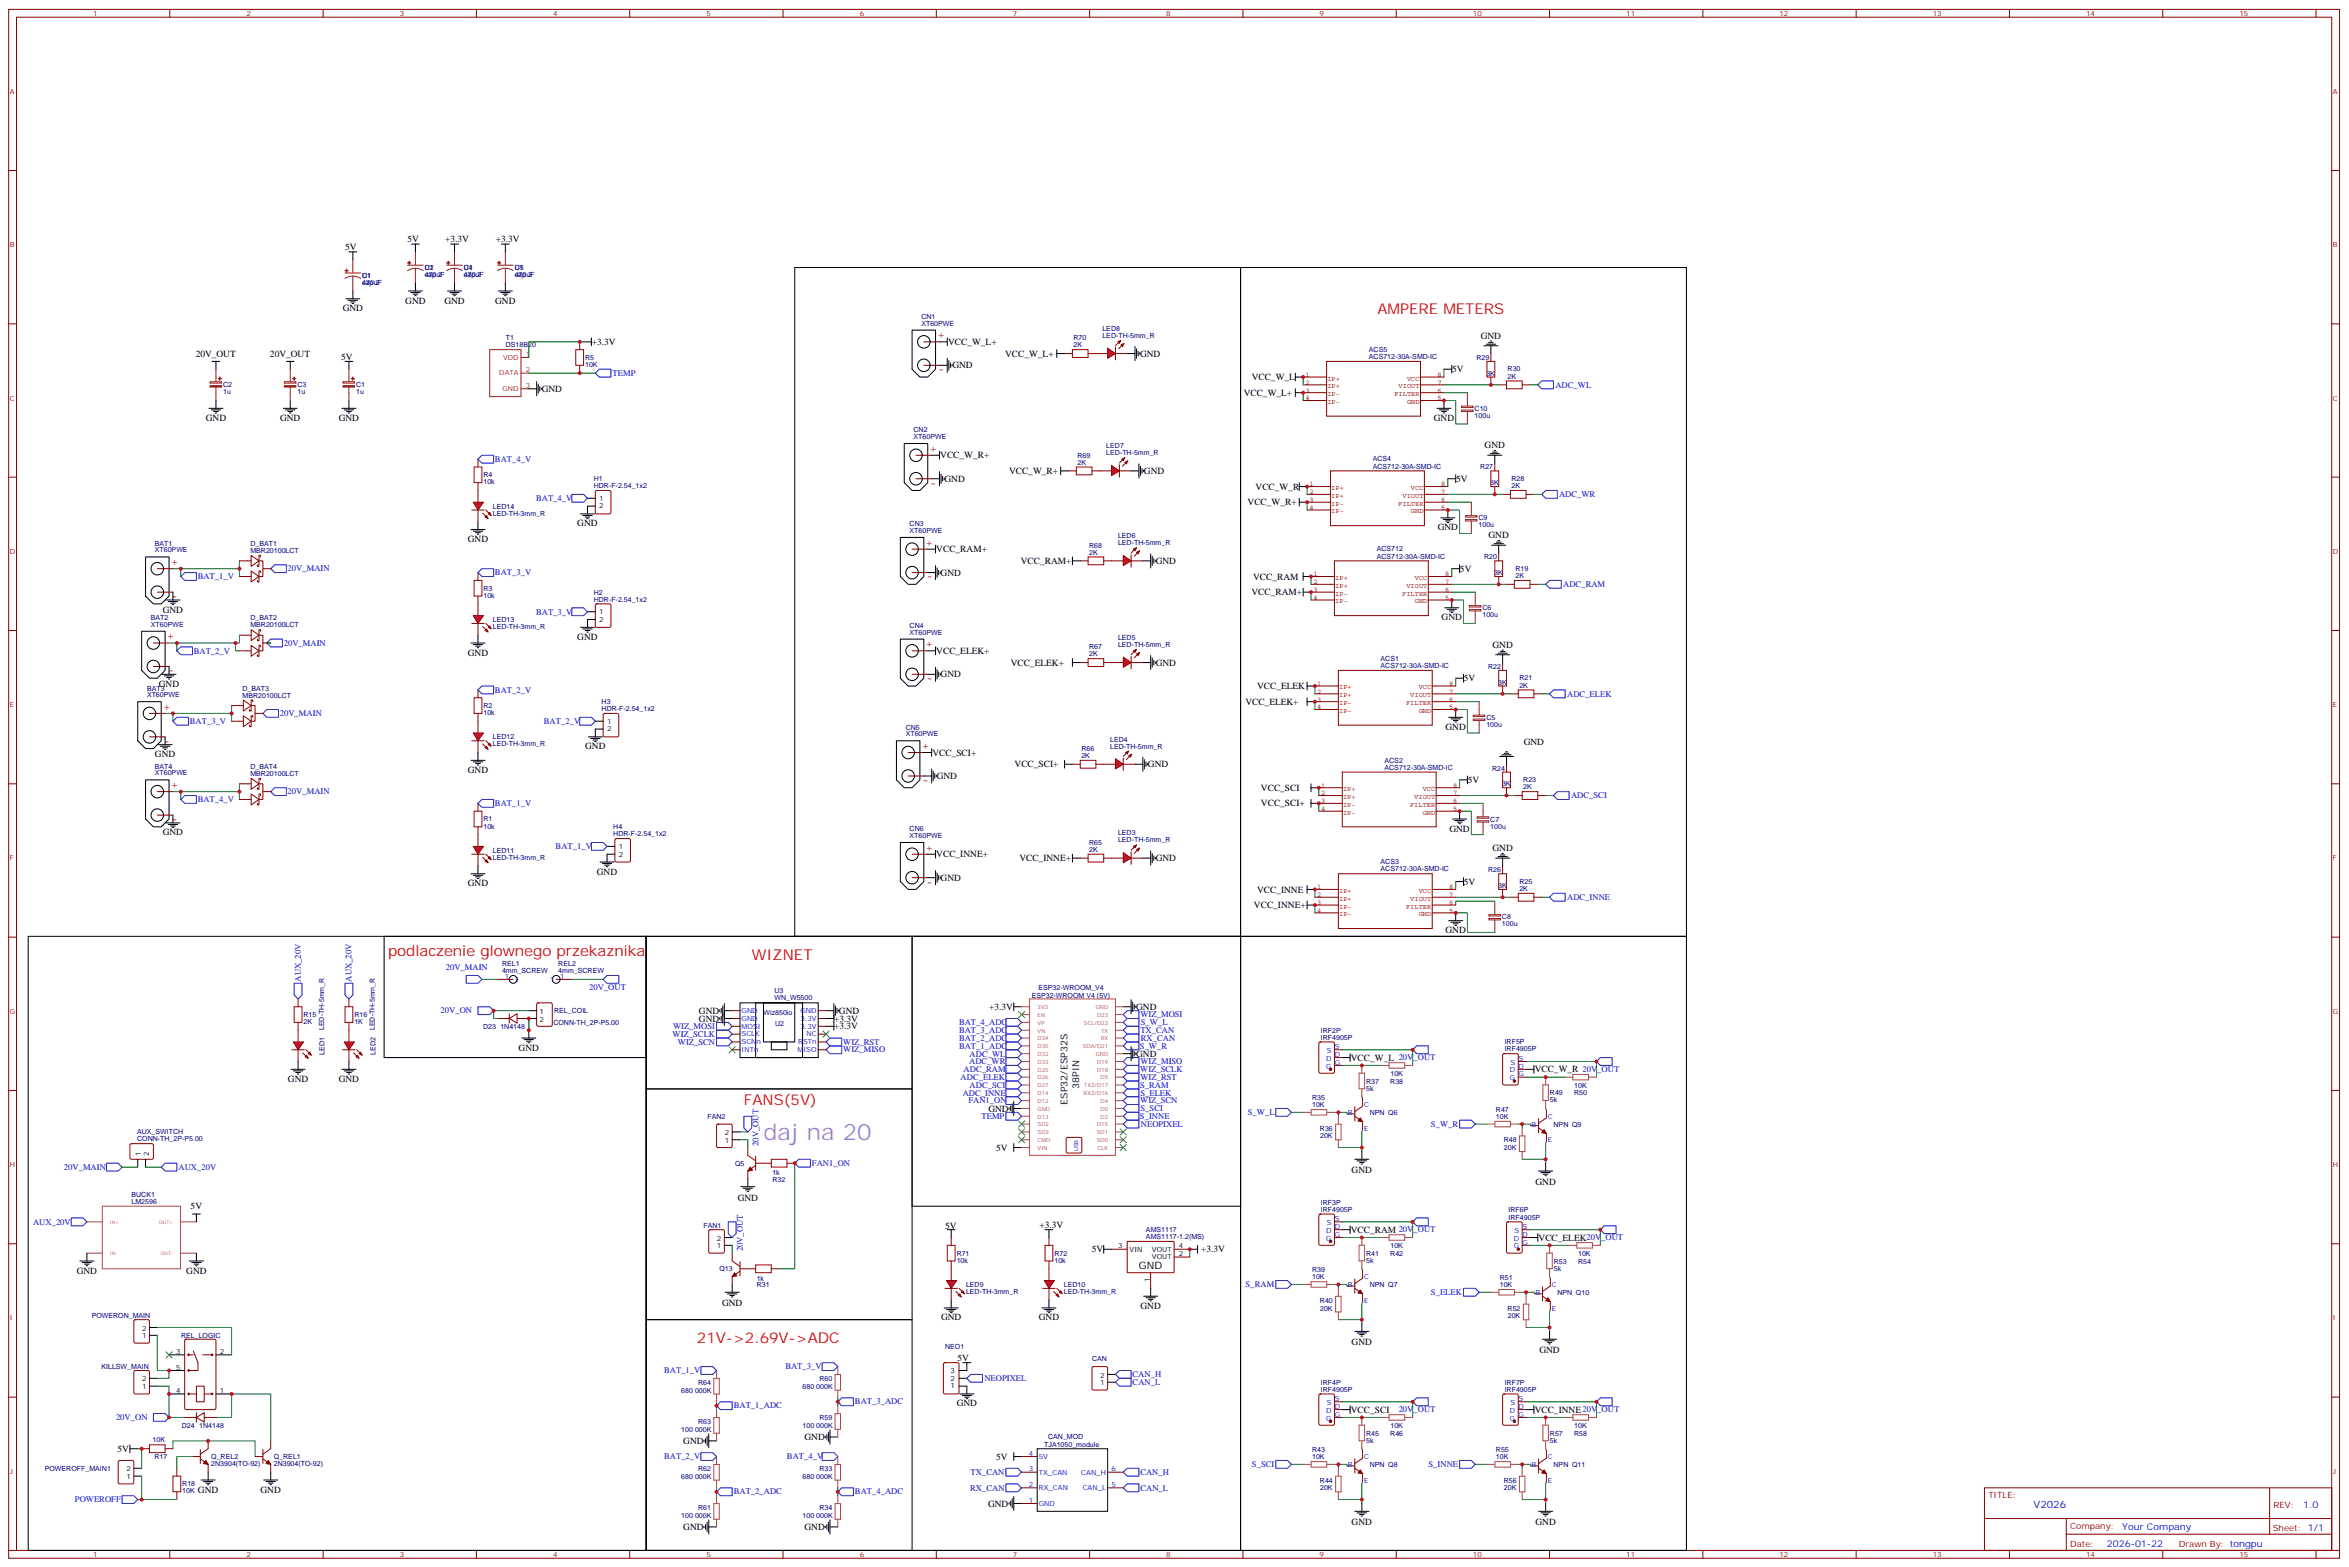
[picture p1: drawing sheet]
<svg xmlns="http://www.w3.org/2000/svg" width="1059mm" height="707mm" viewBox="0 0 1059 707" stroke-linecap="round" stroke-linejoin="round" font-family="sans-serif">
<defs><g id="words">
<text font-size="10.2" fill="#f0f" x="344" y="514">daj na 20</text>
<g font-size="6.7" fill="#f00">
<text x="621" y="142">AMPERE METERS</text>
<text x="175" y="431">podlaczenie glownego przekaznika</text>
<text x="339" y="433">WIZNET</text>
<text x="336" y="498">FANS(5V)</text>
<text x="314" y="606">21V-&gt;2.69V-&gt;ADC</text>
</g>
<g font-size="5.6" fill="#c00">
<text x="423" y="168">-</text>
<text x="420" y="219">-</text>
<text x="418" y="262">-</text>
<text x="78" y="271">-</text>
<text x="76" y="304">-</text>
<text x="418" y="308">-</text>
<text x="74" y="336">-</text>
<text x="416" y="353">-</text>
<text x="78" y="371">-</text>
<text x="418" y="399">-</text>
</g>
<g font-size="4.6" fill="#c00">
<text x="423" y="153">+</text>
<text x="419" y="204">+</text>
<text x="417" y="246">+</text>
<text x="77" y="255">+</text>
<text x="75" y="288">+</text>
<text x="417" y="292">+</text>
<text x="73" y="320">+</text>
<text x="416" y="338">+</text>
<text x="77" y="355">+</text>
<text x="417" y="384">+</text>
</g>
<text font-size="4.6" x="514" y="572">GND</text>
<text font-size="4.6" fill="#00f" x="917" y="680">V2026</text>
<g font-size="4.2">
<text x="156" y="113">5V</text>
<text x="184" y="109">5V</text>
<text x="201" y="109">+3.3V</text>
<text x="224" y="109">+3.3V</text>
<text x="183" y="137">GND</text>
<text x="200" y="137">GND</text>
<text x="223" y="137">GND</text>
<text x="155" y="140">GND</text>
<text x="267" y="156">+3.3V</text>
<text x="428" y="156">VCC_W_L+</text>
<text x="668" y="153">GND</text>
<text x="88" y="161">20V_OUT</text>
<text x="122" y="161">20V_OUT</text>
<text x="453" y="161">VCC_W_L+</text>
<text x="514" y="161">GND</text>
<text x="154" y="162">5V</text>
<text x="430" y="166">GND</text>
<text x="655" y="168">5V</text>
<text x="565" y="171">VCC_W_L</text>
<text x="244" y="177">GND</text>
<text x="561" y="179">VCC_W_L+</text>
<text x="93" y="190">GND</text>
<text x="126" y="190">GND</text>
<text x="153" y="190">GND</text>
<text x="647" y="190">GND</text>
<text x="670" y="202">GND</text>
<text x="424" y="207">VCC_W_R+</text>
<text x="455" y="214">VCC_W_R+</text>
<text x="516" y="214">GND</text>
<text x="426" y="217">GND</text>
<text x="566" y="221">VCC_W_R</text>
<text x="657" y="217">5V</text>
<text x="563" y="228">VCC_W_R+</text>
<text x="260" y="237">GND</text>
<text x="648" y="239">GND</text>
<text x="211" y="244">GND</text>
<text x="671" y="243">GND</text>
<text x="422" y="249">VCC_RAM+</text>
<text x="460" y="254">VCC_RAM+</text>
<text x="521" y="254">GND</text>
<text x="658" y="258">5V</text>
<text x="424" y="260">GND</text>
<text x="565" y="261">VCC_RAM</text>
<text x="564" y="268">VCC_RAM+</text>
<text x="73" y="276">GND</text>
<text x="650" y="280">GND</text>
<text x="260" y="289">GND</text>
<text x="673" y="292">GND</text>
<text x="211" y="296">GND</text>
<text x="422" y="295">VCC_ELEK+</text>
<text x="424" y="305">GND</text>
<text x="456" y="300">VCC_ELEK+</text>
<text x="521" y="300">GND</text>
<text x="72" y="310">GND</text>
<text x="567" y="311">VCC_ELEK</text>
<text x="660" y="307">5V</text>
<text x="562" y="318">VCC_ELEK+</text>
<text x="652" y="329">GND</text>
<text x="70" y="341">GND</text>
<text x="264" y="338">GND</text>
<text x="421" y="341">VCC_SCI+</text>
<text x="687" y="336">GND</text>
<text x="458" y="346">VCC_SCI+</text>
<text x="518" y="346">GND</text>
<text x="211" y="349">GND</text>
<text x="422" y="351">GND</text>
<text x="662" y="353">5V</text>
<text x="569" y="357">VCC_SCI</text>
<text x="569" y="364">VCC_SCI+</text>
<text x="73" y="377">GND</text>
<text x="654" y="375">GND</text>
<text x="673" y="384">GND</text>
<text x="422" y="387">VCC_INNE+</text>
<text x="460" y="388">VCC_INNE+</text>
<text x="521" y="388">GND</text>
<text x="269" y="394">GND</text>
<text x="211" y="400">GND</text>
<text x="424" y="397">GND</text>
<text x="660" y="399">5V</text>
<text x="567" y="403">VCC_INNE</text>
<text x="566" y="410">VCC_INNE+</text>
<text x="652" y="421">GND</text>
<text x="446" y="455">+3.3V</text>
<text x="512" y="455">GND</text>
<text x="315" y="461">GND</text>
<text x="315" y="457">GND</text>
<text x="376" y="461">+3.3V</text>
<text x="378" y="457">GND</text>
<text x="376" y="464">+3.3V</text>
<text x="234" y="474">GND</text>
<text x="512" y="477">GND</text>
<text x="609" y="478">VCC_W_L 20V_OUT</text>
<text x="692" y="484">VCC_W_R 20V_OUT</text>
<text x="130" y="488">GND</text>
<text x="153" y="488">GND</text>
<text x="487" y="491" transform="rotate(-90 487 491)">38PIN</text>
<text x="446" y="501">GND</text>
<text x="481" y="498" transform="rotate(-90 481 498)">ESP32/ESP32S</text>
<text x="449" y="519">5V</text>
<text x="610" y="529">GND</text>
<text x="693" y="534">GND</text>
<text x="86" y="545">5V</text>
<text x="333" y="541">GND</text>
<text x="426" y="554">5V</text>
<text x="469" y="554">+3.3V</text>
<text x="609" y="556">VCC_RAM 20V_OUT</text>
<text x="694" y="560">VCC_ELEK20V_OUT</text>
<text x="492" y="565">5V</text>
<text x="542" y="565">+3.3V</text>
<text x="35" y="574">GND</text>
<text x="84" y="574">GND</text>
<text x="326" y="589">GND</text>
<text x="514" y="590">GND</text>
<text x="424" y="595">GND</text>
<text x="469" y="595">GND</text>
<text x="610" y="607">GND</text>
<text x="694" y="610">GND</text>
<text x="432" y="614">5V</text>
<text x="431" y="634">GND</text>
<text x="609" y="637">VCC_SCI</text>
<text x="692" y="637">VCC_INNE20V_OUT</text>
<text x="308" y="651">GND</text>
<text x="363" y="649">GND</text>
<text x="53" y="655">5V</text>
<text x="449" y="658">5V</text>
<text x="89" y="673">GND</text>
<text x="118" y="673">GND</text>
<text x="446" y="679">GND</text>
<text x="610" y="688">GND</text>
<text x="693" y="688">GND</text>
<text x="308" y="690">GND</text>
<text x="363" y="690">GND</text>
</g>
<g font-size="4.2" fill="#00f">
<text x="1039" y="680">1.0</text>
<text x="957" y="690">Your Company</text>
<text x="950" y="698">2026-01-22</text>
</g>
<g font-size="3.9" fill="#00f">
<text x="276" y="170">TEMP</text>
<text x="702" y="175">ADC_WL</text>
<text x="223" y="208">BAT_4_V</text>
<text x="242" y="226">BAT_4_V</text>
<text x="703" y="224">ADC_WR</text>
<text x="130" y="258">20V_MAIN</text>
<text x="89" y="261">BAT_1_V</text>
<text x="223" y="259">BAT_3_V</text>
<text x="705" y="265">ADC_RAM</text>
<text x="242" y="277">BAT_3_V</text>
<text x="128" y="291">20V_MAIN</text>
<text x="87" y="295">BAT_2_V</text>
<text x="223" y="312">BAT_2_V</text>
<text x="707" y="314">ADC_ELEK</text>
<text x="126" y="323">20V_MAIN</text>
<text x="86" y="326">BAT_3_V</text>
<text x="245" y="327">BAT_2_V</text>
<text x="130" y="358">20V_MAIN</text>
<text x="709" y="360">ADC_SCI</text>
<text x="89" y="362">BAT_4_V</text>
<text x="223" y="364">BAT_1_V</text>
<text x="251" y="383">BAT_1_V</text>
<text x="707" y="406">ADC_INNE</text>
<text x="201" y="438">20V_MAIN</text>
<text x="136" y="443" transform="rotate(-90 136 443)">AUX_20V</text>
<text x="159" y="443" transform="rotate(-90 159 443)">AUX_20V</text>
<text x="266" y="446">20V_OUT</text>
<text x="199" y="457">20V_ON</text>
<text x="514" y="459">WIZ_MOSI</text>
<text x="303" y="468">WIZ_SCLK</text>
<text x="304" y="464">WIZ_MOSI</text>
<text x="433" y="466">BAT_3_ADC</text>
<text x="433" y="462">BAT_4_ADC</text>
<text x="514" y="466">TX_CAN</text>
<text x="515" y="462">S_W_L</text>
<text x="306" y="471">WIZ_SCN</text>
<text x="380" y="471">WIZ_RST</text>
<text x="433" y="473">BAT_1_ADC</text>
<text x="433" y="469">BAT_2_ADC</text>
<text x="514" y="473">S_W_R</text>
<text x="515" y="469">RX_CAN</text>
<text x="380" y="475">WIZ_MISO</text>
<text x="437" y="480">ADC_WR</text>
<text x="437" y="476">ADC_WL</text>
<text x="514" y="480">WIZ_MISO</text>
<text x="435" y="484">ADC_RAM</text>
<text x="514" y="483">WIZ_SCLK</text>
<text x="433" y="487">ADC_ELEK</text>
<text x="437" y="491">ADC_SCI</text>
<text x="514" y="491">S_RAM</text>
<text x="514" y="487">WIZ_RST</text>
<text x="434" y="494">ADC_INNE</text>
<text x="437" y="498">FAN1_ON</text>
<text x="514" y="498">WIZ_SCN</text>
<text x="514" y="494">S_ELEK</text>
<text x="514" y="501">S_SCI</text>
<text x="563" y="503">S_W_L</text>
<text x="443" y="505">TEMP</text>
<text x="514" y="505">S_INNE</text>
<text x="515" y="508">NEOPIXEL</text>
<text x="645" y="508">S_W_R</text>
<text x="342" y="517" transform="rotate(-90 342 517)">20V_OUT</text>
<text x="29" y="527">20V_MAIN</text>
<text x="81" y="528">AUX_20V</text>
<text x="366" y="526">FAN1_ON</text>
<text x="15" y="552">AUX_20V</text>
<text x="335" y="564" transform="rotate(-90 335 564)">20V_OUT</text>
<text x="562" y="580">S_RAM</text>
<text x="645" y="584">S_ELEK</text>
<text x="354" y="618">BAT_3_V</text>
<text x="300" y="619">BAT_1_V</text>
<text x="444" y="623">NEOPIXEL</text>
<text x="511" y="621">CAN_H</text>
<text x="511" y="625">CAN_L</text>
<text x="331" y="635">BAT_1_ADC</text>
<text x="386" y="633">BAT_3_ADC</text>
<text x="52" y="640">20V_ON</text>
<text x="631" y="637">20V_OUT</text>
<text x="300" y="658">BAT_2_V</text>
<text x="355" y="658">BAT_4_V</text>
<text x="438" y="665">TX_CAN</text>
<text x="514" y="665">CAN_H</text>
<text x="565" y="662">S_SCI</text>
<text x="644" y="662">S_INNE</text>
<text x="34" y="678">POWEROFF</text>
<text x="331" y="674">BAT_2_ADC</text>
<text x="386" y="674">BAT_4_ADC</text>
<text x="438" y="672">RX_CAN</text>
<text x="514" y="672">CAN_L</text>
</g>
<g font-size="3.9" fill="#800">
<text x="897" y="676">TITLE:</text>
<text x="1025" y="680">REV:</text>
<text x="934" y="690">Company:</text>
<text x="1025" y="690">Sheet: 1/1</text>
<text x="934" y="697">Date:</text>
<text x="983" y="698">Drawn By: tongpu</text>
</g>
<g font-size="3.2" fill="#800">
<text x="42" y="7">1</text>
<text x="111" y="7">2</text>
<text x="180" y="7">3</text>
<text x="249" y="7">4</text>
<text x="319" y="7">5</text>
<text x="388" y="7">6</text>
<text x="457" y="7">7</text>
<text x="526" y="7">8</text>
<text x="595" y="7">9</text>
<text x="664" y="7">10</text>
<text x="733" y="7">11</text>
<text x="803" y="7">12</text>
<text x="872" y="7">13</text>
<text x="941" y="7">14</text>
<text x="1010" y="7">15</text>
<text x="4" y="42">A</text>
<text x="1052" y="42">A</text>
<text x="4" y="111">B</text>
<text x="1052" y="111">B</text>
<text x="4" y="181">C</text>
<text x="1052" y="181">C</text>
<text x="4" y="250">D</text>
<text x="1052" y="250">D</text>
<text x="4" y="319">E</text>
<text x="1052" y="319">E</text>
<text x="4" y="388">F</text>
<text x="1052" y="388">F</text>
<text x="4" y="457">G</text>
<text x="1052" y="457">G</text>
<text x="4" y="526">H</text>
<text x="1052" y="526">H</text>
<text x="4" y="595">I</text>
<text x="1052" y="595">I</text>
<text x="4" y="665">J</text>
<text x="1052" y="665">J</text>
<text x="42" y="702">1</text>
<text x="111" y="702">2</text>
<text x="180" y="702">3</text>
<text x="249" y="702">4</text>
<text x="319" y="702">5</text>
<text x="388" y="702">6</text>
<text x="457" y="702">7</text>
<text x="526" y="702">8</text>
<text x="595" y="702">9</text>
<text x="664" y="702">10</text>
<text x="733" y="702">11</text>
<text x="803" y="702">12</text>
<text x="872" y="702">13</text>
<text x="941" y="702">14</text>
<text x="1010" y="702">15</text>
</g>
<g font-size="3.2" fill="#000080">
<text x="163" y="125">U1</text>
<text x="163" y="125">C1</text>
<text x="192" y="125">cap 2</text>
<text x="192" y="122">U2</text>
<text x="192" y="125">470uF</text>
<text x="192" y="122">C1</text>
<text x="209" y="125">cap 2</text>
<text x="209" y="122">U4</text>
<text x="209" y="125">470uF</text>
<text x="209" y="122">C1</text>
<text x="232" y="125">cap 2</text>
<text x="232" y="122">U5</text>
<text x="232" y="125">470uF</text>
<text x="232" y="122">C1</text>
<text x="163" y="128">cap 2</text>
<text x="163" y="128">470uF</text>
<text x="416" y="144">CN1</text>
<text x="416" y="147">XT60PWE</text>
<text x="497" y="149">LED8</text>
<text x="228" y="153">T1</text>
<text x="484" y="153">R70</text>
<text x="497" y="152">LED-TH-5mm_R</text>
<text x="228" y="157">DS18B20</text>
<text x="484" y="157">2K</text>
<text x="617" y="162">ACS712-30A-SMD-IC</text>
<text x="617" y="159">ACS5</text>
<text x="264" y="166">10K</text>
<text x="264" y="162">R5</text>
<text x="666" y="162">R29</text>
<text x="680" y="168">R30</text>
<text x="670" y="169">3K</text>
<text x="680" y="171">2K</text>
<text x="101" y="178">1u</text>
<text x="101" y="175">C2</text>
<text x="134" y="178">1u</text>
<text x="134" y="175">C3</text>
<text x="161" y="178">1u</text>
<text x="161" y="175">C1</text>
<text x="665" y="185">C10</text>
<text x="665" y="188">100u</text>
<text x="412" y="198">XT60PWE</text>
<text x="412" y="195">CN2</text>
<text x="499" y="202">LED7</text>
<text x="486" y="210">2K</text>
<text x="486" y="206">R69</text>
<text x="499" y="205">LED-TH-5mm_R</text>
<text x="619" y="208">ACS4</text>
<text x="218" y="215">R4</text>
<text x="619" y="211">ACS712-30A-SMD-IC</text>
<text x="668" y="212">R27</text>
<text x="218" y="218">10k</text>
<text x="268" y="220">HDR-F-2.54_1x2</text>
<text x="268" y="217">H1</text>
<text x="672" y="219">3K</text>
<text x="682" y="220">2K</text>
<text x="682" y="217">R28</text>
<text x="222" y="233">LED-TH-3mm_R</text>
<text x="222" y="229">LED14</text>
<text x="410" y="237">CN3</text>
<text x="667" y="238">100u</text>
<text x="667" y="235">C9</text>
<text x="410" y="240">XT60PWE</text>
<text x="504" y="246">LED-TH-5mm_R</text>
<text x="504" y="243">LED6</text>
<text x="70" y="249">XT60PWE</text>
<text x="70" y="246">BAT1</text>
<text x="113" y="249">MBR20100LCT</text>
<text x="113" y="246">D_BAT1</text>
<text x="491" y="250">2K</text>
<text x="491" y="247">R68</text>
<text x="621" y="252">ACS712-30A-SMD-IC</text>
<text x="621" y="249">ACS712</text>
<text x="669" y="252">R20</text>
<text x="684" y="257">R19</text>
<text x="674" y="259">3K</text>
<text x="684" y="261">2K</text>
<text x="218" y="270">10k</text>
<text x="218" y="266">R3</text>
<text x="268" y="268">H2</text>
<text x="268" y="271">HDR-F-2.54_1x2</text>
<text x="669" y="275">C6</text>
<text x="68" y="280">BAT2</text>
<text x="113" y="280">D_BAT2</text>
<text x="222" y="281">LED13</text>
<text x="669" y="278">100u</text>
<text x="68" y="283">XT60PWE</text>
<text x="113" y="283">MBR20100LCT</text>
<text x="222" y="284">LED-TH-3mm_R</text>
<text x="410" y="286">XT60PWE</text>
<text x="410" y="283">CN4</text>
<text x="491" y="293">R67</text>
<text x="504" y="292">LED-TH-5mm_R</text>
<text x="504" y="289">LED5</text>
<text x="491" y="296">2K</text>
<text x="623" y="298">ACS1</text>
<text x="623" y="301">ACS712-30A-SMD-IC</text>
<text x="671" y="302">R22</text>
<text x="66" y="311">BAT3</text>
<text x="109" y="312">D_BAT3</text>
<text x="676" y="309">3K</text>
<text x="685" y="310">2K</text>
<text x="685" y="307">R21</text>
<text x="66" y="314">XT60PWE</text>
<text x="109" y="315">MBR20100LCT</text>
<text x="271" y="317">H3</text>
<text x="218" y="323">10k</text>
<text x="218" y="319">R2</text>
<text x="271" y="321">HDR-F-2.54_1x2</text>
<text x="408" y="329">CN5</text>
<text x="670" y="328">100u</text>
<text x="670" y="325">C5</text>
<text x="222" y="333">LED12</text>
<text x="408" y="332">XT60PWE</text>
<text x="501" y="334">LED4</text>
<text x="222" y="337">LED-TH-3mm_R</text>
<text x="488" y="342">2K</text>
<text x="488" y="339">R66</text>
<text x="501" y="338">LED-TH-5mm_R</text>
<text x="70" y="347">BAT4</text>
<text x="113" y="347">D_BAT4</text>
<text x="624" y="347">ACS712-30A-SMD-IC</text>
<text x="624" y="344">ACS2</text>
<text x="673" y="348">R24</text>
<text x="70" y="350">XT60PWE</text>
<text x="113" y="350">MBR20100LCT</text>
<text x="687" y="353">R23</text>
<text x="677" y="355">3K</text>
<text x="687" y="356">2K</text>
<text x="218" y="370">R1</text>
<text x="672" y="371">C7</text>
<text x="218" y="374">10k</text>
<text x="277" y="377">HDR-F-2.54_1x2</text>
<text x="277" y="374">H4</text>
<text x="410" y="378">XT60PWE</text>
<text x="410" y="375">CN6</text>
<text x="504" y="377">LED3</text>
<text x="672" y="374">100u</text>
<text x="491" y="381">R65</text>
<text x="504" y="380">LED-TH-5mm_R</text>
<text x="222" y="388">LED-TH-3mm_R</text>
<text x="222" y="385">LED11</text>
<text x="491" y="384">2K</text>
<text x="623" y="390">ACS3</text>
<text x="623" y="393">ACS712-30A-SMD-IC</text>
<text x="671" y="393">R26</text>
<text x="676" y="400">3K</text>
<text x="685" y="402">2K</text>
<text x="685" y="399">R25</text>
<text x="677" y="418">100u</text>
<text x="677" y="415">C8</text>
<text x="226" y="436">REL1</text>
<text x="252" y="436">REL2</text>
<text x="226" y="439">4mm_SCREW</text>
<text x="252" y="439">4mm_SCREW</text>
<text x="349" y="448">U3</text>
<text x="465" y="450">ESP32-WROOM V4 (5V)</text>
<text x="468" y="446">ESP32-WROOM_V4</text>
<text x="349" y="451">WN_W5500</text>
<text x="137" y="462">2K</text>
<text x="137" y="459">R15</text>
<text x="160" y="462">1K</text>
<text x="160" y="459">R16</text>
<text x="250" y="457">REL_COIL</text>
<text x="344" y="458">Wiz850io</text>
<text x="146" y="465" transform="rotate(-90 146 465)">LED-TH-5mm_R</text>
<text x="169" y="465" transform="rotate(-90 169 465)">LED-TH-5mm_R</text>
<text x="218" y="464">D23</text>
<text x="226" y="464">1N4148</text>
<text x="250" y="462">CONN-TH_2P-P5.00</text>
<text x="350" y="463">U2</text>
<text x="596" y="466">IRF2P</text>
<text x="596" y="469">IRF4905P</text>
<text x="679" y="471">IRF5P</text>
<text x="146" y="476" transform="rotate(-90 146 476)">LED1</text>
<text x="169" y="476" transform="rotate(-90 169 476)">LED2</text>
<text x="679" y="474">IRF4905P</text>
<text x="627" y="485">10K</text>
<text x="616" y="492">5k</text>
<text x="616" y="489">R37</text>
<text x="627" y="489">R38</text>
<text x="710" y="490">10K</text>
<text x="592" y="496">R35</text>
<text x="699" y="497">5k</text>
<text x="699" y="494">R49</text>
<text x="710" y="494">R50</text>
<text x="592" y="499">10K</text>
<text x="618" y="503">NPN Q6</text>
<text x="675" y="502">R47</text>
<text x="319" y="505">FAN2</text>
<text x="595" y="510">R36</text>
<text x="675" y="505">10K</text>
<text x="701" y="508">NPN Q9</text>
<text x="62" y="515">CONN-TH_2P-P5.00</text>
<text x="62" y="511">AUX_SWITCH</text>
<text x="595" y="513">20K</text>
<text x="678" y="515">R48</text>
<text x="678" y="519">20K</text>
<text x="332" y="526">Q5</text>
<text x="348" y="530">1k</text>
<text x="348" y="533">R32</text>
<text x="59" y="540">BUCK1</text>
<text x="59" y="543">LM2596</text>
<text x="596" y="543">IRF3P</text>
<text x="596" y="546">IRF4905P</text>
<text x="680" y="550">IRF4905P</text>
<text x="680" y="547">IRF6P</text>
<text x="317" y="554">FAN1</text>
<text x="517" y="555">AMS1117</text>
<text x="517" y="559">AMS1117-1.2(MS)</text>
<text x="627" y="563">10K</text>
<text x="431" y="569">10k</text>
<text x="431" y="566">R71</text>
<text x="476" y="569">10k</text>
<text x="476" y="566">R72</text>
<text x="616" y="569">5k</text>
<text x="616" y="566">R41</text>
<text x="627" y="566">R42</text>
<text x="701" y="570">R53</text>
<text x="712" y="570">R54</text>
<text x="712" y="566">10K</text>
<text x="324" y="573">Q13</text>
<text x="592" y="574">R39</text>
<text x="701" y="573">5k</text>
<text x="341" y="577">1k</text>
<text x="341" y="581">R31</text>
<text x="436" y="580">LED9</text>
<text x="480" y="580">LED10</text>
<text x="592" y="577">10K</text>
<text x="618" y="580">NPN Q7</text>
<text x="676" y="580">10K</text>
<text x="676" y="577">R51</text>
<text x="436" y="584">LED-TH-3mm_R</text>
<text x="480" y="584">LED-TH-3mm_R</text>
<text x="595" y="587">R40</text>
<text x="702" y="584">NPN Q10</text>
<text x="595" y="591">20K</text>
<text x="680" y="591">R52</text>
<text x="41" y="595">POWERON_MAIN</text>
<text x="680" y="595">20K</text>
<text x="82" y="603">REL_LOGIC</text>
<text x="426" y="609">NEO1</text>
<text x="46" y="617">KILLSW_MAIN</text>
<text x="493" y="614">CAN</text>
<text x="370" y="623">R60</text>
<text x="307" y="628">680 000K</text>
<text x="315" y="625">R64</text>
<text x="362" y="626">680 000K</text>
<text x="596" y="628">IRF4905P</text>
<text x="596" y="624">IRF4P</text>
<text x="679" y="628">IRF4905P</text>
<text x="679" y="624">IRF7P</text>
<text x="370" y="640">R59</text>
<text x="82" y="644">D24</text>
<text x="90" y="644">1N4148</text>
<text x="307" y="646">100 000K</text>
<text x="315" y="642">R63</text>
<text x="362" y="644">100 000K</text>
<text x="616" y="647">R45</text>
<text x="627" y="647">R46</text>
<text x="627" y="644">10K</text>
<text x="699" y="647">R57</text>
<text x="710" y="647">R58</text>
<text x="710" y="644">10K</text>
<text x="69" y="651">10K</text>
<text x="471" y="653">TJA1050_module</text>
<text x="473" y="649">CAN_MOD</text>
<text x="616" y="651">5k</text>
<text x="699" y="651">5k</text>
<text x="70" y="658">R17</text>
<text x="95" y="658">Q_REL2</text>
<text x="124" y="658">Q_REL1</text>
<text x="592" y="658">10K</text>
<text x="592" y="655">R43</text>
<text x="675" y="658">10K</text>
<text x="675" y="655">R55</text>
<text x="20" y="663">POWEROFF_MAIN1</text>
<text x="95" y="661">2N3904(TO-92)</text>
<text x="124" y="661">2N3904(TO-92)</text>
<text x="315" y="663">R62</text>
<text x="370" y="663">R33</text>
<text x="618" y="662">NPN Q8</text>
<text x="701" y="662">NPN Q11</text>
<text x="82" y="670">R18</text>
<text x="307" y="667">680 000K</text>
<text x="362" y="667">680 000K</text>
<text x="595" y="669">R44</text>
<text x="678" y="669">R56</text>
<text x="82" y="674">10K</text>
<text x="595" y="672">20K</text>
<text x="678" y="672">20K</text>
<text x="315" y="681">R61</text>
<text x="370" y="681">R34</text>
<text x="307" y="684">100 000K</text>
<text x="362" y="684">100 000K</text>
</g>
<g font-size="3.2" fill="#8d2323">
<text x="237" y="161">1</text>
<text x="227" y="162">VDD</text>
<text x="237" y="168">2</text>
<text x="225" y="169">DATA</text>
<text x="227" y="176">GND</text>
<text x="237" y="175">3</text>
</g>
<g font-size="3.2" fill="#840000">
<text x="589" y="170">1</text>
<text x="589" y="174">2</text>
<text x="599" y="172">IP+</text>
<text x="635" y="172">VCC</text>
<text x="648" y="174">7</text>
<text x="648" y="170">8</text>
<text x="589" y="177">3</text>
<text x="599" y="175">IP+</text>
<text x="599" y="179">IP-</text>
<text x="629" y="179">FILTER</text>
<text x="631" y="175">VIOUT</text>
<text x="648" y="177">6</text>
<text x="589" y="181">4</text>
<text x="599" y="182">IP-</text>
<text x="635" y="182">GND</text>
<text x="648" y="181">5</text>
<text x="591" y="219">1</text>
<text x="600" y="221">IP+</text>
<text x="636" y="221">VCC</text>
<text x="650" y="219">8</text>
<text x="591" y="223">2</text>
<text x="591" y="226">3</text>
<text x="600" y="225">IP+</text>
<text x="633" y="225">VIOUT</text>
<text x="650" y="226">6</text>
<text x="650" y="223">7</text>
<text x="591" y="230">4</text>
<text x="600" y="228">IP-</text>
<text x="600" y="232">IP-</text>
<text x="631" y="228">FILTER</text>
<text x="636" y="232">GND</text>
<text x="650" y="230">5</text>
<text x="592" y="260">1</text>
<text x="592" y="263">2</text>
<text x="602" y="262">IP+</text>
<text x="638" y="262">VCC</text>
<text x="652" y="263">7</text>
<text x="652" y="260">8</text>
<text x="592" y="267">3</text>
<text x="602" y="265">IP+</text>
<text x="602" y="269">IP-</text>
<text x="632" y="269">FILTER</text>
<text x="634" y="265">VIOUT</text>
<text x="652" y="267">6</text>
<text x="592" y="271">4</text>
<text x="602" y="272">IP-</text>
<text x="638" y="272">GND</text>
<text x="652" y="271">5</text>
<text x="594" y="309">1</text>
<text x="604" y="311">IP+</text>
<text x="640" y="311">VCC</text>
<text x="654" y="309">8</text>
<text x="594" y="313">2</text>
<text x="594" y="316">3</text>
<text x="604" y="314">IP+</text>
<text x="636" y="314">VIOUT</text>
<text x="654" y="316">6</text>
<text x="654" y="313">7</text>
<text x="594" y="320">4</text>
<text x="604" y="318">IP-</text>
<text x="604" y="322">IP-</text>
<text x="634" y="318">FILTER</text>
<text x="640" y="322">GND</text>
<text x="654" y="320">5</text>
<text x="596" y="355">1</text>
<text x="596" y="359">2</text>
<text x="606" y="357">IP+</text>
<text x="642" y="357">VCC</text>
<text x="655" y="359">7</text>
<text x="655" y="355">8</text>
<text x="596" y="362">3</text>
<text x="596" y="366">4</text>
<text x="606" y="360">IP+</text>
<text x="606" y="364">IP-</text>
<text x="636" y="364">FILTER</text>
<text x="638" y="360">VIOUT</text>
<text x="655" y="362">6</text>
<text x="655" y="366">5</text>
<text x="606" y="367">IP-</text>
<text x="642" y="367">GND</text>
<text x="594" y="401">1</text>
<text x="654" y="401">8</text>
<text x="594" y="405">2</text>
<text x="604" y="403">IP+</text>
<text x="604" y="406">IP+</text>
<text x="636" y="406">VIOUT</text>
<text x="640" y="403">VCC</text>
<text x="654" y="405">7</text>
<text x="594" y="408">3</text>
<text x="594" y="412">4</text>
<text x="604" y="410">IP-</text>
<text x="604" y="413">IP-</text>
<text x="634" y="410">FILTER</text>
<text x="640" y="413">GND</text>
<text x="654" y="408">6</text>
<text x="654" y="412">5</text>
</g>
<g font-size="3.2">
<text x="270" y="226">1</text>
<text x="270" y="229">2</text>
<text x="270" y="277">1</text>
<text x="270" y="280">2</text>
<text x="274" y="326">1</text>
<text x="274" y="330">2</text>
<text x="279" y="383">1</text>
<text x="279" y="386">2</text>
<text x="243" y="457">1</text>
<text x="243" y="461">2</text>
<text x="327" y="515">1</text>
<text x="327" y="512">2</text>
<text x="64" y="522" transform="rotate(-90 64 522)">1</text>
<text x="67" y="522" transform="rotate(-90 67 522)">2</text>
<text x="323" y="563">1</text>
<text x="323" y="560">2</text>
<text x="504" y="563">3</text>
<text x="532" y="563">4</text>
<text x="509" y="564">VIN</text>
<text x="520" y="568">VOUT</text>
<text x="520" y="564">VOUT</text>
<text x="532" y="567">2</text>
<text x="519" y="578" transform="rotate(-90 519 578)">1</text>
<text x="64" y="604">1</text>
<text x="64" y="600">2</text>
<text x="80" y="611">3</text>
<text x="99" y="611">2</text>
<text x="80" y="618">5</text>
<text x="64" y="623">2</text>
<text x="429" y="619">3</text>
<text x="429" y="623">2</text>
<text x="496" y="621">2</text>
<text x="64" y="627">1</text>
<text x="80" y="628">4</text>
<text x="99" y="628">1</text>
<text x="429" y="626">1</text>
<text x="496" y="625">1</text>
<text x="57" y="664">2</text>
<text x="57" y="667">1</text>
</g>
<g font-size="3.2" fill="#00f">
<text x="228" y="441">1</text>
<text x="232" y="443">1</text>
<text x="248" y="443">1</text>
<text x="253" y="441">1</text>
<text x="334" y="457">GND</text>
<text x="334" y="460">GND</text>
<text x="361" y="460">3.3V</text>
<text x="361" y="457">GND</text>
<text x="334" y="464">MOSI</text>
<text x="334" y="467">SCLK</text>
<text x="361" y="464">3.3V</text>
<text x="364" y="467">NC</text>
<text x="334" y="471">SCNn</text>
<text x="360" y="471">RSTn</text>
<text x="602" y="473">S</text>
<text x="334" y="474">INTn</text>
<text x="360" y="474">MISO</text>
<text x="598" y="478">D</text>
<text x="598" y="475">S</text>
<text x="602" y="477">D</text>
<text x="685" y="478">S</text>
<text x="598" y="482">G</text>
<text x="602" y="480">G</text>
<text x="681" y="484">D</text>
<text x="681" y="480">S</text>
<text x="685" y="485">G</text>
<text x="685" y="482">D</text>
<text x="681" y="487">G</text>
<text x="608" y="503">B</text>
<text x="615" y="499">C</text>
<text x="615" y="510">E</text>
<text x="691" y="508">B</text>
<text x="698" y="505">C</text>
<text x="698" y="515">E</text>
<text x="602" y="551">S</text>
<text x="598" y="556">D</text>
<text x="598" y="552">S</text>
<text x="602" y="558">G</text>
<text x="602" y="554">D</text>
<text x="683" y="556">S</text>
<text x="687" y="558">D</text>
<text x="687" y="554">S</text>
<text x="598" y="560">G</text>
<text x="683" y="563">G</text>
<text x="683" y="560">D</text>
<text x="687" y="561">G</text>
<text x="608" y="580">B</text>
<text x="615" y="577">C</text>
<text x="700" y="580">C</text>
<text x="615" y="587">E</text>
<text x="693" y="584">B</text>
<text x="700" y="591">E</text>
<text x="598" y="634">S</text>
<text x="602" y="635">D</text>
<text x="602" y="632">S</text>
<text x="681" y="634">S</text>
<text x="685" y="635">D</text>
<text x="685" y="632">S</text>
<text x="598" y="641">G</text>
<text x="598" y="637">D</text>
<text x="602" y="639">G</text>
<text x="681" y="641">G</text>
<text x="681" y="637">D</text>
<text x="685" y="639">G</text>
<text x="464" y="657">4</text>
<text x="469" y="658">5V</text>
<text x="615" y="658">C</text>
<text x="698" y="658">C</text>
<text x="464" y="664">3</text>
<text x="469" y="665">TX_CAN</text>
<text x="488" y="665">CAN_H</text>
<text x="501" y="664">6</text>
<text x="608" y="662">B</text>
<text x="691" y="662">B</text>
<text x="464" y="671">2</text>
<text x="501" y="671">5</text>
<text x="615" y="669">E</text>
<text x="698" y="669">E</text>
<text x="464" y="678">1</text>
<text x="469" y="672">RX_CAN</text>
<text x="488" y="672">CAN_L</text>
<text x="469" y="679">GND</text>
</g>
<g font-size="2.5" fill="#a54b4b">
<text x="468" y="455">3V3</text>
<text x="494" y="455">GND</text>
<text x="468" y="459">EN</text>
<text x="495" y="459">D23</text>
<text x="468" y="466">VN</text>
<text x="468" y="462">VP</text>
<text x="489" y="462">SCL/D22</text>
<text x="497" y="466">TX</text>
<text x="468" y="473">D35</text>
<text x="468" y="469">D34</text>
<text x="488" y="473">SDA/D21</text>
<text x="496" y="469">RX</text>
<text x="468" y="480">D33</text>
<text x="468" y="476">D32</text>
<text x="494" y="476">GND</text>
<text x="495" y="480">D19</text>
<text x="468" y="483">D25</text>
<text x="495" y="483">D18</text>
<text x="468" y="490">D27</text>
<text x="468" y="487">D26</text>
<text x="489" y="490">TX2/D17</text>
<text x="496" y="487">D5</text>
<text x="468" y="497">D12</text>
<text x="468" y="494">D14</text>
<text x="489" y="494">RX2/D16</text>
<text x="496" y="497">D4</text>
<text x="468" y="501">GND</text>
<text x="496" y="501">D0</text>
<text x="468" y="504">D13</text>
<text x="468" y="508">SD2</text>
<text x="495" y="508">D15</text>
<text x="496" y="504">D2</text>
<text x="468" y="512">SD3</text>
<text x="468" y="515">CMD</text>
<text x="495" y="512">SD1</text>
<text x="495" y="515">SD0</text>
<text x="468" y="519">VIN</text>
<text x="495" y="519">CLK</text>
</g>
<text font-size="2.5" fill="#00f" x="486" y="519" transform="rotate(-90 486 519)">USB</text>
<g font-size="2.1" fill="#a54b4b">
<text x="49" y="552">IN+</text>
<text x="72" y="552">OUT+</text>
<text x="49" y="566">IN-</text>
<text x="73" y="566">OUT-</text>
</g>
</g></defs>
<g fill="none" stroke="#870000" stroke-width=".45">
<path d="M4 4h1051v699h-1051zM7 8h1045v691h-1045zM77 4v4M146 4v4M215 4v4M284 4v4M353 4v4M422 4v4M491 4v4M561 4v4M630 4v4M699 4v4"/>
<path d="M768 4v4M837 4v4M906 4v4M975 4v4M1045 4v4M4 77h3M1052 77h3M4 146h3M1052 146h3M4 215h3M1052 215h3M4 284h3"/>
<path d="M1052 284h3M4 353h3M1052 353h3M4 423h3M1052 423h3M134 450v4M134 461v4M4 492h3M1052 492h3M59 516h10v6l-1 1h-9v-1zM4 561h3M1052 561h3"/>
<path d="M4 630h3M1052 630h3M895 671h157v28h-157zM1024 671v21M4 699h3M77 699v4M146 699v4M215 699v4M284 699v4M353 699v4M422 699v4M491 699v4"/>
<path d="M561 699v4M630 699v4M699 699v4M768 699v4M837 699v4M895 685h157M906 699v4M932 692h120M932 685v14M975 699v4M1045 699v4M1052 699h3"/>
</g>
<path d="M133 443h3v6l-2 1-1-1zM48 525h5l2 1-2 2h-5zM73 526l1-1h6v3h-6zM32 549h5l2 2-2 2h-5z" fill="none" stroke="#00f" stroke-width=".45"/>
<path d="M62 523v3M66 523v3M36 569h6M37 569h4M38 570h2M39 571h1M39 565v4M85 569h7M86 569h5M88 570h2M88 571h1M89 565v4" fill="none" stroke="#000" stroke-width=".45"/>
<path d="M55 526h7M66 526h7" fill="none" stroke="#008700" stroke-width=".45"/>
<path d="M39 551h7M46 544h35v28h-35zM82 551h7M39 565h7M82 565h7" fill="none" stroke="#a64a4a" stroke-width=".45"/>
<path d="M133 454h3v7h-3z" fill="none" stroke="#a10000" stroke-width=".45"/>
<g fill="#f00" stroke="#870000" stroke-width=".45">
<path d="M132 470h5l-3 3z"/>
<path d="M132 473h5z"/>
</g>
<g fill="#870000" stroke="#870000" stroke-width=".45">
<path d="M138 473l1 2z"/>
<path d="M137 475l1 1z"/>
</g>
<g fill="#f00" stroke="#870000" stroke-width=".45">
<path d="M139 475l1-1v2z"/>
<path d="M138 477v-1l1 1z"/>
</g>
<path d="M134 465v5M134 473v6" fill="none" stroke="#870000" stroke-width=".45"/>
<path d="M134 479v3M157 479v3M131 482h7M132 483h5M133 484h3M134 484h1M154 482h7M155 483h4M156 484h2M157 484h1" fill="none" stroke="#000" stroke-width=".45"/>
<g fill="#f00" stroke="#870000" stroke-width=".45">
<path d="M155 470h5l-3 3z"/>
<path d="M155 473h5z"/>
</g>
<g fill="#870000" stroke="#870000" stroke-width=".45">
<path d="M161 473l1 2z"/>
<path d="M159 475l2 1z"/>
</g>
<g fill="#f00" stroke="#870000" stroke-width=".45">
<path d="M162 475l1-1v2z"/>
<path d="M161 477v-1l1 1z"/>
</g>
<g fill="none" stroke="#870000" stroke-width=".45">
<path d="M417 154h7M672 159v4M417 165h7M672 170v4M676 174h3M687 174h3M413 216h7M413 205h7M674 209v3M674 219v4M678 223h3M688 223h4"/>
<path d="M411 258h7M411 248h7M676 249v4M676 260v4M679 264h4M690 264h4M411 294h7M678 299v3M411 304h7M678 309v4M681 313h4M692 313h3"/>
<path d="M410 339h7M410 350h7M679 345v3M679 355v4M683 359h4M694 359h3M411 396h7M411 385h7M678 391v3M678 401v4M681 405h4M692 405h3"/>
<path d="M157 450v4M224 442h7M224 459h6M230 459l3-2v4zM230 457v4M233 459h6M242 452h6l1 1v9v1h-6l-1-1zM251 442h7M330 459h4M330 456h4M369 459h4M369 456h4"/>
<path d="M157 461v9M157 473v6M330 463h4M330 466h4M330 470h4M330 473h4M369 463h4M369 466h4M369 470h4M369 473h4M595 470h6h1v13l-1 1h-5h-1zM602 473h3"/>
<path d="M602 477h3M678 475h6l1 1v13h-1h-6zM685 479h3M602 480h3M611 499v7M615 495v4l-4 2M685 486h3M685 482h3M323 507h7v10l-6 1-1-1zM337 518v3l4 3M481 513h7v7h-7zM608 502h3"/>
<path d="M611 503l4 3v3M690 508h4M694 509l3 2v4M694 504v7M697 501v3l-3 3M341 526l-4 2v4M341 525h7M341 521v7M355 525h3M320 555h6h1v9l-1 1h-6zM595 548h6h1v13l-1 1h-5l-1-1zM602 558h3"/>
<path d="M602 555h3M602 551h3M680 551h6l1 13-1 1h-6zM687 558h3M687 555h3M330 565v4l4 2M334 572h7M334 573l-4 3v3M334 569v6M348 572h3M608 580h3M611 577v6"/>
<path d="M615 573v3l-4 3M687 562h3M699 576v4l-3 2M61 595h6v1v9v1h-6l-1-1zM611 581l4 2v4M692 583h4M696 585l3 2v4M696 580v7M61 618h6v10v1h-6l-1-1zM84 604h13v31v1h-13l-1-1zM85 611h2M87 609l2 6v3h-4"/>
<path d="M91 611h5M83 639h6M85 629h4M89 639l3-2v4zM89 625h3v7h-3zM89 637v4M92 629h4M92 639h5M595 629h6h1v13l-1 1h-5l-1-1zM602 639h3M602 636h3M602 632h3"/>
<path d="M678 629h6h1v13l-1 1h-6v-1zM685 639h3M685 636h3M685 632h3M54 659h6v10h-6h-1zM64 653h3M74 653h4M87 657h3M90 658l4 2v4M90 654v6M94 650v3l-4 3M115 657h4"/>
<path d="M119 658l3 2v4M119 654v6M122 650v3l-3 3M611 658v6M615 654v4l-4 2M694 658v6M697 654v4l-3 2M80 662v4M80 673v3M608 661h3M611 662l4 3v3M690 661h4"/>
<path d="M694 662l3 3v3"/>
<circle cx="85" cy="618" r=".4"/>
<circle cx="85" cy="611" r=".4"/>
<circle cx="96" cy="611" r=".4"/>
<circle cx="85" cy="629" r=".4"/>
<circle cx="96" cy="629" r=".4"/>
</g>
<g fill="none" stroke="#a10000" stroke-width=".45">
<path d="M671 163h3v7h-3zM679 172h8v3h-8zM672 212h4v7h-4zM681 221h7v4h-7zM674 253h4v7h-4zM683 262h7v3h-7zM676 302h3v7h-3zM685 311h7v4h-7zM678 348h3v7h-3zM687 357h7v4h-7zM676 394h3v7h-3zM685 403h7v3h-7z"/>
<path d="M156 454h3v7h-3zM348 523h7v3h-7zM341 570h7v4h-7zM67 652h7v3h-7zM78 666h4v7h-4z"/>
</g>
<g fill="none" stroke="#00f" stroke-width=".45">
<path d="M694 174l1-2h6v3h-6zM695 223l2-2h5v4h-5zM697 264l2-2h5v3h-5zM699 313l2-2h5v4h-5zM701 359l1-2h6v4h-6zM699 405l2-2h5v3h-5zM210 440h6l1 2-1 1h-6zM156 443h3v6l-2 1-1-1zM216 454h5l2 2-2 2h-5zM272 442l2-2h5v3h-5zM507 458l1-2h6v3h-6zM323 468h5l2 2-2 2h-5z"/>
<path d="M323 465h5l2 1-2 2h-5zM323 461h5l2 2-2 2h-5zM373 470l1-2h6v4h-6zM373 473l1-1h6v3h-6zM454 473h5l2 2-2 2h-5zM454 477h5l2 2-2 1h-5zM507 479l1-2h6v3h-6zM507 468l1-2h6v4h-6zM507 465l1-2h6v3h-6zM507 461l1-2h6v4h-6zM507 472l1-2h6v3h-6zM454 480h5l2 2-2 2h-5z"/>
<path d="M454 484h5l2 2-2 2h-5zM454 488h5l2 1-2 2h-5zM454 491h5l2 2-2 2h-5zM454 495h5l2 1-2 2h-5zM507 486l1-2h6v4h-6zM507 482l1-2h6v4h-6zM507 489l1-1h6v3h-6zM507 493l1-2h6v4h-6zM507 496l1-1h6v3h-6zM507 500l1-2h6v4h-6zM575 500h6l1 2-1 1h-6zM507 503l1-1h6v3h-6z"/>
<path d="M658 505h6l1 2-1 2h-6zM575 577h6l1 2-1 2h-6zM660 581h5l2 2-2 2h-5zM316 616h5l2 2-2 2h-5zM371 615h5l2 1-2 2h-5zM69 637h5l2 2-2 2h-5zM325 632h5v4h-5l-2-2zM378 632l2-2h5v4h-5zM316 655h5l2 2-2 2h-5zM371 655h5l2 2-2 2h-5zM575 659h6l1 1-1 2h-6zM658 659h6l1 1-1 2h-6z"/>
<path d="M55 675h5l2 1-2 2h-5zM323 673l2-2h5v4h-5zM378 673l2-2h5v4h-5z"/>
</g>
<g fill="none" stroke="#000" stroke-width=".45">
<path d="M358 121h202v301h-202zM560 121h201v301h-201zM411 149h11v18l-4 3h-3l-4-3zM424 154h3M427 152v4M669 156h7M670 155h5M671 155h2M672 154h1M672 156v3M424 165h3M427 162v6"/>
<path d="M428 163v4M429 164v2M429 164v1M584 177h4M584 168v4M584 175v4M584 170h4M651 167h4M655 165v3M648 184h6M649 185h4M650 186h2"/>
<path d="M651 186h1M651 181v3M408 200h10v18l-3 3h-4l-3-3zM420 205h4M420 216h4M424 204v3M424 213v6M424 214v4M425 215v2M426 216h.1M586 219h4M586 218v3"/>
<path d="M653 216h4M657 214v4M671 205h6M672 205h4M673 204h2M674 203h1M674 205v4M586 225v3M586 226h4M650 234h6M651 234h4M652 235h2"/>
<path d="M653 236h.1M653 230v4M406 242h11v18l-4 4h-3l-4-4zM418 248h4M418 258h4M422 246v3M422 255v6M423 256v4M423 257v2M424 258v1M588 258v4M588 260h3"/>
<path d="M655 256h3M658 255v3M673 246h6M674 245h4M675 244h2M676 244h.1M676 246v3M588 267h3M588 265v4M652 274h6M653 275h4M654 276h2"/>
<path d="M654 276h1M655 271v3M406 288h11v18l-4 3h-3l-4-3zM418 294h4M422 292v3M675 295h6M676 295h4M677 294h2M677 293h1M678 295v4M418 304h4M422 301v6"/>
<path d="M423 302v4M423 303v2M424 304h.1M590 309h3M590 308v3M590 315v3M590 316h3M657 320v3M657 306h3M660 304v4M404 334h11v18l-4 3h-3l-4-3zM417 339h3"/>
<path d="M420 338v3M653 323h7M654 324h5M655 325h3M656 326h1M678 340h3M679 339h1M417 350h3M420 347v6M421 348v4M422 349v2M422 350h.1"/>
<path d="M591 355h4M591 353v4M658 352h4M662 350v3M676 341h7M677 340h5M679 341v4M406 380h11v18l-4 3h-3l-4-3zM591 361v3M591 362h4M655 369h6M656 370h4"/>
<path d="M657 371h2M658 371h1M658 366v3M418 385h4M418 396h4M422 383v4M422 393v6M423 394v4M423 395v2M424 395v1M515 387h4M519 384v6"/>
<path d="M520 385v4M520 386v2M521 387h.1M590 399v4M657 398h3M660 396v3M675 387h6M676 386h4M677 386h2M677 385h1M678 387v4M590 406v4"/>
<path d="M590 408h3M590 401h3M653 415h7M654 416h5M655 417h3M656 417h1M657 412v3M13 422h278v277h-278zM173 422h118v55h-118zM291 422h269v277h-269zM291 422h120v69h-120zM411 422h149v122h-149z"/>
<path d="M560 422h201v277h-201zM239 456h3M239 459h3M325 455v1M325 459v1M325 455v2M325 458v2M326 454v7M327 456h3M327 459h3M327 453v9M334 452h35v25h-35z"/>
<path d="M341 452h21v25h-21zM344 452h14v18h-14zM373 456h3M373 459h3M376 453v12M377 454v4M378 455v2M378 455v1M457 452v4M457 454h4M507 454h3M510 451v6"/>
<path d="M511 452v4M512 453v2M512 454h.1M235 468h7M236 469h5M237 470h3M238 470h1M239 465v3M348 470h7v3h-7zM373 463h3M507 475h3M510 472v6"/>
<path d="M511 473v4M512 474v2M512 475v1M605 477h4M609 475v4M291 491h120v104h-120zM455 500h.1M456 499v2M457 498v4M457 500h4M457 497v6M688 482h4"/>
<path d="M692 480v4M330 514h4M330 510h4M457 516v3M457 518h4M614 519v4M334 535h6M335 536h4M336 537h2M337 537h1M337 532v3M611 523h6"/>
<path d="M612 524h4M613 524h2M614 525h1M694 528h6M695 529h4M696 530h2M697 530h.1M697 525v3M87 548h3M89 548v3M327 558h3M605 555h4"/>
<path d="M609 553v3M690 558h4M694 556v4M327 562h3M330 579v4M67 599h4M291 595h120v104h-120zM327 583h6M328 583h4M329 584h2M330 585h1M614 597v3"/>
<path d="M67 602h4M76 611h7M76 618h7M97 611h7M611 600h6M612 601h4M613 602h2M614 603h1M696 604h6M697 605h4M698 605h2M699 606h.1"/>
<path d="M699 600v4M67 625h4M67 622h4M76 629h7M97 629h7M605 636h4M609 634v3M688 636h4M692 634v3M59 653h3M59 652v3M318 649v1"/>
<path d="M318 649v2M319 648v4M320 647v6M320 650h3M372 648h.1M373 647v2M374 646v4M374 645v6M374 648h4M60 666h4M60 662h4M91 667h6"/>
<path d="M92 668h4M93 669h2M94 670h.1M94 664v3M119 667h6M120 668h4M121 669h2M122 670h.1M122 664v3M614 678v4M697 678v4M318 688v1"/>
<path d="M318 688v2M319 687v4M320 689h3M320 685v7M372 688v1M373 688v2M374 687v4M374 689h4M374 685v7M611 682h6M612 682h4M613 683h2"/>
<path d="M614 684h1M694 682h6M695 682h4M696 683h2M697 684h.1"/>
<circle cx="417" cy="154" r="2.8"/>
<circle cx="417" cy="165" r="2.8"/>
<circle cx="413" cy="205" r="2.8"/>
<circle cx="413" cy="216" r="2.8"/>
<circle cx="411" cy="258" r="2.8"/>
<circle cx="411" cy="248" r="2.8"/>
<circle cx="411" cy="294" r="2.8"/>
<circle cx="411" cy="304" r="2.8"/>
<circle cx="410" cy="339" r="2.8"/>
<circle cx="410" cy="350" r="2.8"/>
<circle cx="411" cy="396" r="2.8"/>
<circle cx="411" cy="385" r="2.8"/>
<circle cx="231" cy="442" r="1.8"/>
<circle cx="251" cy="442" r="1.8"/>
</g>
<g fill="none" stroke="#008700" stroke-width=".45">
<path d="M588 170v4M588 177v4M651 174h25M651 167v3M651 177h11M690 174h4M651 181h6v10h5M590 219v4M653 216v3M590 226v4M653 230h5v11h6M653 223h25"/>
<path d="M653 226h11M692 223h3M591 260v4M655 256v4M591 267v4M655 264h24M655 271h5v10h5M655 267h10M694 264h3M593 309v4M593 316v4M657 313h24"/>
<path d="M657 320h5v11h5M657 316h10M657 306v3M695 313h4M595 355v4M658 359h25M658 352v3M697 359h4M595 362v4M658 366h6v10h5M658 362h11M657 398v3"/>
<path d="M593 401v4M593 408v4M657 405h24M657 412h5v9h12M674 406h-17v2M695 405h4M217 442h7M239 456h-16v3h1M239 459v6M258 442h14M605 473h32v7M688 479h32v7"/>
<path d="M605 480h18M614 495h1M688 486h18M697 500v1M334 514h3v4M334 510h3M582 502h6M602 502h6M604 518h10v1M604 502v1M615 509l-1 9M665 507h6"/>
<path d="M685 507h5v1M687 507v2M697 515v8M687 523h10v2M605 551h32v7M605 558h18M690 555h32v7M330 562v3M582 579h6M602 579h6v1M604 579v2M614 572l1 1"/>
<path d="M690 562h18M699 576h.1M71 599h33v12M604 595h10v2M615 587l-1 8M667 583h5M687 583h5M688 599h11v1M688 583v2M699 591v8M71 602v16h5v4h-5M71 625h5v14h7"/>
<path d="M97 639h7v-10h18v21M323 632v4M378 630v4M605 632h32v7M605 639h18M688 632h32v7M688 639h18M62 653h2v9M78 653v-3h37v7M87 657h-7v5M614 653l1 1M697 653v1"/>
<path d="M62 676h18M64 666v10M323 671v4M378 671v4M582 660h6M602 660h6v1M604 676h10v2M604 660v2M615 668l-1 8M665 660h6M685 660h5v1M687 676h10v2"/>
<path d="M687 660v2M697 668v8"/>
</g>
<g fill="#870000" stroke="#870000" stroke-width=".45">
<path d="M121 659l1 1h-2z"/>
<path d="M93 659l1 1h-2z"/>
<path d="M614 504l1 2h-3z"/>
<path d="M614 582l1 1h-3z"/>
<path d="M614 663l1 2-3-1z"/>
<path d="M696 509l1 2h-2z"/>
<path d="M698 585l1 2h-2z"/>
<path d="M696 663l1 2-2-1z"/>
<path d="M338 526l1 2h-2z"/>
<path d="M331 574l1 1-2 1z"/>
<circle cx="600" cy="482" r=".5"/>
<circle cx="600" cy="560" r=".5"/>
<circle cx="600" cy="641" r=".5"/>
<circle cx="683" cy="488" r=".5"/>
<circle cx="685" cy="563" r=".5"/>
<circle cx="683" cy="641" r=".5"/>
</g>
<g fill="none" stroke="#3c3" stroke-width=".45">
<path d="M459 456l3 3M462 456l-3 3M329 472l3 3M332 472l-3 3M371 465l3 3M374 465l-3 3M459 513l3 2M459 509l3 3M459 506l3 2M462 513l-3 2M462 509l-3 3M462 506l-3 2"/>
<path d="M505 509l3 3M505 513l3 2M505 516l3 3M508 509l-3 3M508 513l-3 2M508 516l-3 3"/>
</g>
<g fill="none" stroke="#a64a4a" stroke-width=".45">
<path d="M461 458h3M461 454h3M503 458h4M503 454h4M461 475h3M461 479h3M461 472h3M461 468h3M461 465h3M461 461h3M503 475h4M503 479h4"/>
<path d="M503 472h4M503 468h4M503 465h4M503 461h4M627 479h7v3h-7zM461 500h3M461 496h3M461 493h3M461 489h3M461 486h3M461 482h3M503 500h4"/>
<path d="M503 496h4M503 493h4M503 489h4M503 486h4M503 482h4M613 484h2v7h-2zM614 480v4M614 491v4M623 480h4M634 480h3M696 489h2v7h-2zM697 486v3"/>
<path d="M697 496v4M706 486h3M709 485h7v2h-7zM717 486h3M461 503h3M461 518h3M461 507h3M461 510h3M461 514h3M503 503h4M503 518h4M503 507h4"/>
<path d="M503 510h4M503 514h4M588 502h3M591 500h7v3h-7zM598 502h4M602 507h3v7h-3zM604 503v4M604 514v4M671 507h3M674 506h7v2h-7zM681 507h4M685 512h3v7h-3z"/>
<path d="M687 509v3M687 519v4M464 521h39v-71h-39v71M614 558v4M623 558h4M627 557h7v2h-7zM634 558h3M588 579h3M591 578h7v2h-7zM598 579h4M613 562h2v7h-2zM614 569v3"/>
<path d="M698 565h2v7h-2zM699 562v3M699 572v4M708 562h3M711 560h7v3h-7zM718 562h4M602 585h3v7h-3zM604 581v3M604 592v3M672 583h4M676 582h7v2h-7zM683 583h4"/>
<path d="M687 588h3v7h-3zM688 585v3M688 595v4M323 618v4M377 620h2v7h-2zM378 616v4M322 639h2v7h-2zM322 622h2v7h-2zM323 629v3M323 636v3M377 638h2v7h-2zM378 627v3"/>
<path d="M378 634v3M614 639v4M623 639h4M627 638h7v2h-7zM634 639h3M697 639v4M706 639h3M709 638h7v2h-7zM717 639h3M323 646v4M323 657v3M378 645v3"/>
<path d="M378 657v3M591 659h7v3h-7zM613 643h2v7h-2zM614 650v3M674 659h7v3h-7zM696 643h2v7h-2zM697 650v3M322 660h2v8h-2zM322 678h2v7h-2zM323 668v3M323 675v3M377 660h2v8h-2z"/>
<path d="M377 678h2v7h-2zM378 668v3M378 675v3M588 660h3M598 660h4M602 666h3v7h-3zM604 662v4M604 673v3M671 660h3M681 660h4M685 666h3v7h-3zM687 662v4"/>
<path d="M687 673v3M323 685v4M378 685v4"/>
</g>
<g fill="none" stroke="#8c2424" stroke-width=".45">
<path d="M662 177v6M659 183h5v1h-5zM659 185h5v1h-5zM662 186v5M661 233h5h-5zM661 234h5v1h-5zM664 226v6M664 235v6M663 273h5v1h-5zM663 275h5v1h-5zM665 267v6M665 276v5"/>
<path d="M667 316v6M664 323h6h-6zM664 324h6v1h-6zM667 325v6M666 368h5v1h-5zM666 370h5v1h-5zM669 362v6M669 371v5M672 412h5v1h-5zM672 414h5v1h-5zM674 406v6M674 415v6"/>
</g>
<g fill="none" stroke="#850000" stroke-width=".45">
<path d="M588 170h10M588 174h10M588 177h10M598 163h43v25h-43zM641 170h10M641 174h10M641 177h10M588 181h10M641 181h10M590 219h10M600 212h42v25h-42zM642 219h11"/>
<path d="M590 223h10M590 226h10M590 230h10M642 223h11M642 226h11M642 230h11M591 260h11M602 253h42v25h-42zM644 260h11M591 264h11M591 267h11M591 271h11"/>
<path d="M644 264h11M644 267h11M644 271h11M593 309h11M593 313h11M593 316h11M593 320h11M604 302h42v25h-42zM646 309h11M646 313h11M646 316h11M646 320h11"/>
<path d="M595 355h10M595 359h10M605 348h43v25h-43zM648 355h10M648 359h10M595 362h10M595 366h10M648 362h10M648 366h10M604 394h42v25h-42zM593 401h11M593 405h11"/>
<path d="M593 408h11M593 412h11M646 401h11M646 405h11M646 408h11M646 412h11"/>
</g>
<g fill="#f00" stroke="#870000" stroke-width=".45">
<path d="M507 385l3 2-3 2z"/>
<path d="M510 384v6z"/>
</g>
<g fill="#870000" stroke="#870000" stroke-width=".45">
<path d="M510 383l2-1z"/>
<path d="M512 385l1-2z"/>
</g>
<g fill="#f00" stroke="#870000" stroke-width=".45">
<path d="M511 382l2-1-1 1z"/>
<path d="M513 383l1-1-1 2z"/>
</g>
<path d="M484 345h3M494 345h4M487 387h4M498 387h9M510 387h5" fill="none" stroke="#870000" stroke-width=".45"/>
<path d="M487 343h7v3h-7zM491 385h7v4h-7z" fill="none" stroke="#a10000" stroke-width=".45"/>
<g fill="#f00" stroke="#870000" stroke-width=".45">
<path d="M503 342l4 3-4 2z"/>
<path d="M507 342v5z"/>
</g>
<g fill="#870000" stroke="#870000" stroke-width=".45">
<path d="M507 341l1-1z"/>
<path d="M508 343l1-2z"/>
</g>
<g fill="#f00" stroke="#870000" stroke-width=".45">
<path d="M508 339h1l-1 1z"/>
<path d="M509 341l2-1-1 1z"/>
</g>
<path d="M487 299h4M498 299h3M498 345h5M507 345h5" fill="none" stroke="#870000" stroke-width=".45"/>
<path d="M512 345h3M515 341v7M516 343v4M517 344v2M518 344v1" fill="none" stroke="#000" stroke-width=".45"/>
<path d="M491 297h7v4h-7z" fill="none" stroke="#a10000" stroke-width=".45"/>
<g fill="#f00" stroke="#870000" stroke-width=".45">
<path d="M507 296l3 3-3 2z"/>
<path d="M510 296v6z"/>
</g>
<g fill="#870000" stroke="#870000" stroke-width=".45">
<path d="M510 295l2-1z"/>
<path d="M512 297l1-2z"/>
</g>
<g fill="#f00" stroke="#870000" stroke-width=".45">
<path d="M511 294l2-1-1 1z"/>
<path d="M513 295l1-1-1 2z"/>
</g>
<path d="M487 253h4M498 253h3M501 299h6M510 299h5" fill="none" stroke="#870000" stroke-width=".45"/>
<path d="M515 299h4M519 296v6M520 297v4M520 298v2M521 298v1" fill="none" stroke="#000" stroke-width=".45"/>
<path d="M491 251h7v4h-7z" fill="none" stroke="#a10000" stroke-width=".45"/>
<g fill="#f00" stroke="#870000" stroke-width=".45">
<path d="M507 250l3 3-3 2z"/>
<path d="M510 250v6z"/>
</g>
<g fill="#870000" stroke="#870000" stroke-width=".45">
<path d="M510 249l2-1z"/>
<path d="M512 251l1-2z"/>
</g>
<g fill="#f00" stroke="#870000" stroke-width=".45">
<path d="M511 248l2-1-1 1z"/>
<path d="M513 249l1-1-1 2z"/>
</g>
<path d="M482 212h3M493 212h3M501 253h6M510 253h5" fill="none" stroke="#870000" stroke-width=".45"/>
<path d="M515 253h4M519 250v6M520 251v4M520 252v2M521 253h.1" fill="none" stroke="#000" stroke-width=".45"/>
<path d="M485 211h8v3h-8z" fill="none" stroke="#a10000" stroke-width=".45"/>
<g fill="#f00" stroke="#870000" stroke-width=".45">
<path d="M501 210l4 2-4 2z"/>
<path d="M505 210v5z"/>
</g>
<g fill="#870000" stroke="#870000" stroke-width=".45">
<path d="M505 209l1-2z"/>
<path d="M506 210l2-1z"/>
</g>
<g fill="#f00" stroke="#870000" stroke-width=".45">
<path d="M506 207l1-1v2z"/>
<path d="M507 208h2l-1 1z"/>
</g>
<path d="M480 159h4M491 159h3M496 212h5M505 212h5" fill="none" stroke="#870000" stroke-width=".45"/>
<path d="M510 212h4M514 209v7M514 210v4M515 211v2M516 212v1" fill="none" stroke="#000" stroke-width=".45"/>
<path d="M484 158h7v3h-7z" fill="none" stroke="#a10000" stroke-width=".45"/>
<g fill="#f00" stroke="#870000" stroke-width=".45">
<path d="M500 157l3 2-3 3z"/>
<path d="M503 157v5z"/>
</g>
<g fill="#870000" stroke="#870000" stroke-width=".45">
<path d="M503 156l2-1z"/>
<path d="M505 157l1-1z"/>
</g>
<g fill="#f00" stroke="#870000" stroke-width=".45">
<path d="M504 154l2-1-1 2z"/>
<path d="M506 156l1-1-1 1z"/>
</g>
<path d="M494 159h6M503 159h5M429 558v4M429 569v3" fill="none" stroke="#870000" stroke-width=".45"/>
<g fill="none" stroke="#000" stroke-width=".45">
<path d="M477 159h3M477 158v3M508 159h4M512 156v7M513 157v5M513 158v3M514 159v1M478 212h4M478 211v3M484 251v4M484 253h3M484 297v4"/>
<path d="M484 299h3M480 345h4M480 343v3M484 387h3M484 385v4M427 555h4M429 555v3M426 590h6M427 591h4M428 591h2M429 592h.1M429 586v4"/>
</g>
<path d="M427 562h4v7h-4z" fill="none" stroke="#a10000" stroke-width=".45"/>
<g fill="#f00" stroke="#870000" stroke-width=".45">
<path d="M427 577h4l-2 4z"/>
<path d="M426 581h6z"/>
</g>
<g fill="#870000" stroke="#870000" stroke-width=".45">
<path d="M433 581l1 1z"/>
<path d="M431 582l2 2z"/>
</g>
<g fill="#f00" stroke="#870000" stroke-width=".45">
<path d="M434 583v-1l1 1z"/>
<path d="M432 584l1-1 1 2z"/>
</g>
<path d="M473 558v4M429 572v5M473 569v3M429 581v5" fill="none" stroke="#870000" stroke-width=".45"/>
<path d="M471 562h4v7h-4z" fill="none" stroke="#a10000" stroke-width=".45"/>
<path d="M471 555h4M473 555v3M470 590h6M471 591h4M472 591h2M473 592h.1M473 586v4" fill="none" stroke="#000" stroke-width=".45"/>
<g fill="#f00" stroke="#870000" stroke-width=".45">
<path d="M471 577h5l-3 4z"/>
<path d="M470 581h6z"/>
</g>
<g fill="#870000" stroke="#870000" stroke-width=".45">
<path d="M477 581l1 1z"/>
<path d="M475 582l2 2z"/>
</g>
<g fill="#f00" stroke="#870000" stroke-width=".45">
<path d="M478 583v-1l1 1z"/>
<path d="M476 584l1-1 1 2z"/>
</g>
<g fill="none" stroke="#870000" stroke-width=".45">
<path d="M473 572v5M501 563h7M508 560h21v14h-20zM519 574v7M530 567h7M530 563h7M473 581v5M426 615h6l1 13-1 1h-6v-1zM493 617l6-1 1 1v9l-1 1h-6v-1zM461 657h7M461 678h7M461 671h7"/>
<path d="M461 664h7M500 671h7M500 664h7"/>
</g>
<path d="M537 563v4" fill="none" stroke="#008700" stroke-width=".45"/>
<g fill="none" stroke="#000" stroke-width=".45">
<path d="M498 563h3M498 562v3M537 563h3M540 562v3M516 585h6M517 585h4M518 586h2M519 587h.1M519 581v4M434 615h4M436 615v3h-3M500 620h3"/>
<path d="M433 625h3v4M433 622h3M433 629h6M434 629h4M435 630h2M436 631h.1M500 623h3M457 655v4M457 657h4M468 653h32v29h-32zM455 678h.1M456 677v2"/>
<path d="M457 676v4M457 678h4M457 675v6"/>
</g>
<g fill="none" stroke="#00f" stroke-width=".45">
<path d="M637 473l2-1h5v3h-5zM720 479l2-2h5v3h-5zM507 507l1-2h6v4h-6zM360 523h6v3h-6l-2-1zM639 549h5v4h-5l-2-2zM722 555l2-2h5v3h-5zM503 620l2-2h5v4h-5zM436 622l2-2h5v3h-5zM503 623l2-1h5v3h-5zM637 632l2-2h5v4h-5zM720 632l2-2h5v4h-5zM454 669h5l2 2-2 2h-5z"/>
<path d="M454 662h5l2 2-2 2h-5zM507 671l1-2h6v4h-6zM507 664l1-2h6v4h-6z"/>
</g>
<path d="M75 610l3 2M78 610l-3 2" fill="none" stroke="#3c3" stroke-width=".45"/>
<g fill="#f00" stroke="#870000" stroke-width=".45">
<path d="M213 382h5l-2 3z"/>
<path d="M213 385h5z"/>
</g>
<g fill="#870000" stroke="#870000" stroke-width=".45">
<path d="M219 385l2 2z"/>
<path d="M218 387l1 1z"/>
</g>
<g fill="#f00" stroke="#870000" stroke-width=".45">
<path d="M220 387l1-1 1 2z"/>
<path d="M219 388l1 1z"/>
</g>
<path d="M216 362v4M216 373v9M216 385v6" fill="none" stroke="#870000" stroke-width=".45"/>
<path d="M212 394h7M213 395h5M215 395h2M215 396h1M216 391v3" fill="none" stroke="#000" stroke-width=".45"/>
<path d="M214 366h3v7h-3z" fill="none" stroke="#a10000" stroke-width=".45"/>
<g fill="#f00" stroke="#870000" stroke-width=".45">
<path d="M213 331h5l-2 3z"/>
<path d="M213 334h5z"/>
</g>
<g fill="#870000" stroke="#870000" stroke-width=".45">
<path d="M219 334l2 1z"/>
<path d="M218 335l1 2z"/>
</g>
<g fill="#f00" stroke="#870000" stroke-width=".45">
<path d="M220 336l1-1 1 2z"/>
<path d="M219 337l1 1-1-1z"/>
</g>
<path d="M216 311v4M216 322v9M216 334v5" fill="none" stroke="#870000" stroke-width=".45"/>
<path d="M216 339v4M212 343h7M213 344h5M215 344h2M215 345h1" fill="none" stroke="#000" stroke-width=".45"/>
<path d="M214 315h3v7h-3z" fill="none" stroke="#a10000" stroke-width=".45"/>
<g fill="#f00" stroke="#870000" stroke-width=".45">
<path d="M213 278h5l-2 3z"/>
<path d="M213 281h5z"/>
</g>
<g fill="#870000" stroke="#870000" stroke-width=".45">
<path d="M219 281l2 2z"/>
<path d="M218 283l1 1z"/>
</g>
<g fill="#f00" stroke="#870000" stroke-width=".45">
<path d="M220 283l1-1 1 2z"/>
<path d="M219 284l1 1z"/>
</g>
<path d="M216 258v4M216 269v9M216 281v5" fill="none" stroke="#870000" stroke-width=".45"/>
<path d="M212 290h7M213 291h5M215 291h2M215 292h1M216 286v4" fill="none" stroke="#000" stroke-width=".45"/>
<path d="M214 262h3v7h-3z" fill="none" stroke="#a10000" stroke-width=".45"/>
<g fill="#f00" stroke="#870000" stroke-width=".45">
<path d="M213 226h5l-2 4z"/>
<path d="M213 230h5z"/>
</g>
<g fill="#870000" stroke="#870000" stroke-width=".45">
<path d="M219 230l2 1z"/>
<path d="M218 231l1 2z"/>
</g>
<g fill="#f00" stroke="#870000" stroke-width=".45">
<path d="M220 232l1-1 1 1z"/>
<path d="M219 233v-1l1 2z"/>
</g>
<g fill="none" stroke="#870000" stroke-width=".45">
<path d="M261 154v4M261 165v3M216 207v4M216 218v8M216 230v5M269 221h6v1l1 9-1 1h-6v-1zM71 256h7M108 253h5M108 260h5M113 250l4 3-4 2zM113 258l4 2-4 2zM117 253h2v7h-2"/>
<path d="M118 251v-1h-1v5h-1M118 258h-1v4h-1M119 256h3M71 267h7M269 273l6-1v1l1 9-1 1h-6v-1zM69 290h7M108 286h5M108 294h5M113 284l4 2-4 3zM113 291l4 3-4 2zM117 286h2v8h-2M118 285v-1h-1v5h-1v-1"/>
<path d="M118 292v-1h-1v5h-1v-1M119 290h3M69 301h7M104 318h6M110 316l3 2-3 3zM113 318h2v7h-2M114 316h-1v5v-1M67 332h7M67 322h7M104 325h6M110 323l3 2-3 3zM114 323h-1v5v-1"/>
<path d="M115 322h4M272 322h6h1v10h-6h-1zM71 357h7M108 353h5M113 351l4 2-4 3zM113 358l4 3-4 2zM117 353h2v8h-2M118 352v-1h-1v5h-1v-1M118 359v-1h-1v5h-1v-1M119 357h3M71 368h7M108 361h5"/>
<path d="M278 378h6v1v9v1h-6l-1-1z"/>
</g>
<g fill="none" stroke="#000" stroke-width=".45">
<path d="M157 114h4M159 114v3M186 110h3M187 110v4M203 110h4M205 110v4M226 110h4M228 110v4M156 135h6M157 135h4M158 136h2M159 137h.1"/>
<path d="M159 131v4M184 131h7M185 132h4M186 133h2M187 133h1M187 128v3M202 131h6M203 132h4M204 133h2M205 133h.1M205 128v3M225 131h6"/>
<path d="M226 132h4M227 133h2M228 133h.1M228 128v3M263 154h4M267 152v4M96 163h3M97 163v4M129 163h4M131 163v4M156 163h3M157 163v4"/>
<path d="M239 175h3M242 172v7M243 173v4M243 174v2M244 175v1M94 184h7M95 185h5M96 186h2M97 186h1M97 181v3M128 184h6M129 185h4"/>
<path d="M130 186h2M131 186h.1M131 181v3M154 184h7M155 185h4M156 186h2M157 186h1M157 181v3M212 239h7M213 240h5M216 235v4M262 232h6"/>
<path d="M263 232h4M264 233h2M265 234h.1M265 225h3M268 228h-3v4M66 251h10v18l-3 3h-4l-3-3zM215 240h2M215 241h1M75 271h6M76 271h4M77 272h2M78 273h.1"/>
<path d="M78 267v4M265 276h3M268 279h-3v4M64 285h10v17l-3 4h-4l-3-4zM262 283h6M263 284h4M264 284h2M265 285h.1M62 316h11v18l-4 4h-3l-4-4zM73 304h6M74 305h4M75 306h2"/>
<path d="M76 306h1M76 301v3M71 336h7M72 337h5M73 337h3M74 338h1M74 332v4M265 332h7M266 333h5M267 334h3M268 334h1M268 325h4"/>
<path d="M272 329h-4v3M66 352h10v17l-3 4h-4l-3-4zM75 371h6M76 372h4M77 373h2M78 373h.1M78 368v3M271 389h6M272 389h4M273 390h2M273 391h1M274 382h3"/>
<path d="M277 385h-3v4"/>
<circle cx="71" cy="256" r="2.8"/>
<circle cx="71" cy="267" r="2.8"/>
<circle cx="69" cy="290" r="2.8"/>
<circle cx="69" cy="301" r="2.8"/>
<circle cx="67" cy="332" r="2.8"/>
<circle cx="67" cy="322" r="2.8"/>
<circle cx="71" cy="357" r="2.8"/>
<circle cx="71" cy="368" r="2.8"/>
</g>
<path d="M260 158h3v7h-3zM214 211h3v7h-3z" fill="none" stroke="#a10000" stroke-width=".45"/>
<g fill="none" stroke="#00f" stroke-width=".45">
<path d="M270 167h6v3h-6l-2-2zM216 207l1-2h6v4h-6zM258 223h5l2 2-2 1h-5zM83 258h6v4h-6l-1-2zM122 256l2-1h5v3h-5zM216 258l1-2h6v4h-6zM258 274h5l2 2-2 2h-5zM80 294l2-2h5v3h-5zM120 290l2-2h5v4h-5zM216 311l1-2h6v4h-6zM78 325l2-2h5v4h-5zM119 322l1-2h6v3h-6z"/>
<path d="M261 323h6l1 2-1 2h-6zM83 359h6v3h-6l-1-1zM122 357l2-2h5v4h-5zM216 362l1-1h6v3h-6zM267 380h5l2 2-2 1h-5zM454 459h5l2 2-2 2h-5zM454 470h5l2 2-2 1h-5zM454 466h5l2 2-2 2h-5zM454 463h5l2 2-2 1h-5zM336 503h3v6l-2 1-1-1zM454 502h5l2 1-2 2h-5zM328 551h4v5l-2 2-2-2z"/>
</g>
<g fill="none" stroke="#008700" stroke-width=".45">
<path d="M263 154h-24v7M239 168h29M82 256v4M108 253v3h-30M108 256v4M80 290v4M106 290v4h2M108 286v4h-32M120 290h2M104 318v4h-30M78 322v3M104 322v3"/>
<path d="M82 357v4M108 353v4h-30M108 357v4M358 525v47h-7"/>
</g>
<g fill="none" stroke="#8c2424" stroke-width=".45">
<path d="M159 117v6M184 120h7M187 114v6M201 120h8M205 114v6M224 120h7M228 114v6M156 123h7M159 125l4 1M159 125l-3 1M159 125v6M187 121l4 1"/>
<path d="M187 121l-3 1M187 121v7M205 121l4 1M205 121l-4 1M205 121v7M228 121l3 1M228 121l-4 1M228 121v7M221 158h14v21h-14zM95 172h5v1h-5zM97 167v5M97 175v6"/>
<path d="M128 172h5v1h-5zM131 167v5M131 175v6M155 172h5v1h-5zM157 167v5M157 175v6M235 168h4M235 175h4M235 161h4"/>
</g>
<g fill="#8c2424" stroke="#8c2424" stroke-width=".45">
<path d="M95 174h5v1h-5z"/>
<path d="M98 171h2z"/>
<path d="M99 170v1z"/>
<path d="M155 174h5v1h-5z"/>
<path d="M158 171h2z"/>
<path d="M159 170v1z"/>
<path d="M128 174h5v1h-5z"/>
<path d="M132 171h1z"/>
<path d="M133 170v1z"/>
<path d="M156 122h1z"/>
<path d="M156 121v2z"/>
<path d="M184 119h1z"/>
<path d="M185 118v1z"/>
<path d="M201 119h2z"/>
<path d="M202 118v1z"/>
<path d="M224 119h2z"/>
<path d="M225 118v1z"/>
</g>
<g fill="#c00">
<circle cx="76" cy="618" r=".9"/>
<circle cx="104" cy="629" r=".9"/>
<circle cx="76" cy="629" r=".9"/>
<circle cx="76" cy="639" r=".9"/>
<circle cx="223" cy="456" r=".9"/>
<circle cx="239" cy="459" r=".9"/>
<circle cx="239" cy="465" r=".9"/>
<circle cx="94" cy="650" r=".9"/>
<circle cx="64" cy="653" r=".9"/>
<circle cx="64" cy="676" r=".9"/>
<circle cx="676" cy="264" r=".9"/>
<circle cx="655" cy="271" r=".9"/>
<circle cx="678" cy="313" r=".9"/>
<circle cx="657" cy="320" r=".9"/>
<circle cx="679" cy="359" r=".9"/>
<circle cx="658" cy="366" r=".9"/>
<circle cx="678" cy="405" r=".9"/>
<circle cx="657" cy="412" r=".9"/>
<circle cx="653" cy="230" r=".9"/>
<circle cx="674" cy="223" r=".9"/>
<circle cx="651" cy="181" r=".9"/>
<circle cx="588" cy="177" r=".9"/>
<circle cx="672" cy="174" r=".9"/>
<circle cx="604" cy="502" r=".9"/>
<circle cx="614" cy="518" r=".9"/>
<circle cx="614" cy="480" r=".9"/>
<circle cx="604" cy="579" r=".9"/>
<circle cx="614" cy="595" r=".9"/>
<circle cx="614" cy="558" r=".9"/>
<circle cx="604" cy="660" r=".9"/>
<circle cx="614" cy="676" r=".9"/>
<circle cx="614" cy="639" r=".9"/>
<circle cx="687" cy="507" r=".9"/>
<circle cx="697" cy="523" r=".9"/>
<circle cx="697" cy="486" r=".9"/>
<circle cx="688" cy="583" r=".9"/>
<circle cx="699" cy="599" r=".9"/>
<circle cx="699" cy="562" r=".9"/>
<circle cx="687" cy="660" r=".9"/>
<circle cx="697" cy="676" r=".9"/>
<circle cx="697" cy="639" r=".9"/>
<circle cx="378" cy="673" r=".9"/>
<circle cx="378" cy="632" r=".9"/>
<circle cx="323" cy="673" r=".9"/>
<circle cx="323" cy="634" r=".9"/>
<circle cx="588" cy="170" r=".9"/>
<circle cx="590" cy="219" r=".9"/>
<circle cx="590" cy="226" r=".9"/>
<circle cx="591" cy="267" r=".9"/>
<circle cx="591" cy="260" r=".9"/>
<circle cx="593" cy="309" r=".9"/>
<circle cx="593" cy="316" r=".9"/>
<circle cx="595" cy="355" r=".9"/>
<circle cx="593" cy="408" r=".9"/>
<circle cx="593" cy="401" r=".9"/>
<circle cx="595" cy="362" r=".9"/>
<circle cx="537" cy="563" r=".9"/>
<circle cx="637" cy="473" r=".9"/>
<circle cx="720" cy="479" r=".9"/>
<circle cx="722" cy="555" r=".9"/>
<circle cx="637" cy="551" r=".9"/>
<circle cx="637" cy="632" r=".9"/>
<circle cx="720" cy="632" r=".9"/>
<circle cx="82" cy="357" r=".9"/>
<circle cx="80" cy="290" r=".9"/>
<circle cx="82" cy="256" r=".9"/>
<circle cx="108" cy="357" r=".9"/>
<circle cx="106" cy="290" r=".9"/>
<circle cx="108" cy="256" r=".9"/>
<circle cx="104" cy="322" r=".9"/>
<circle cx="78" cy="322" r=".9"/>
<circle cx="261" cy="168" r=".9"/>
<circle cx="261" cy="154" r=".9"/>
<circle cx="358" cy="525" r=".9"/>
</g>
<use href="#words"/>
</svg>
